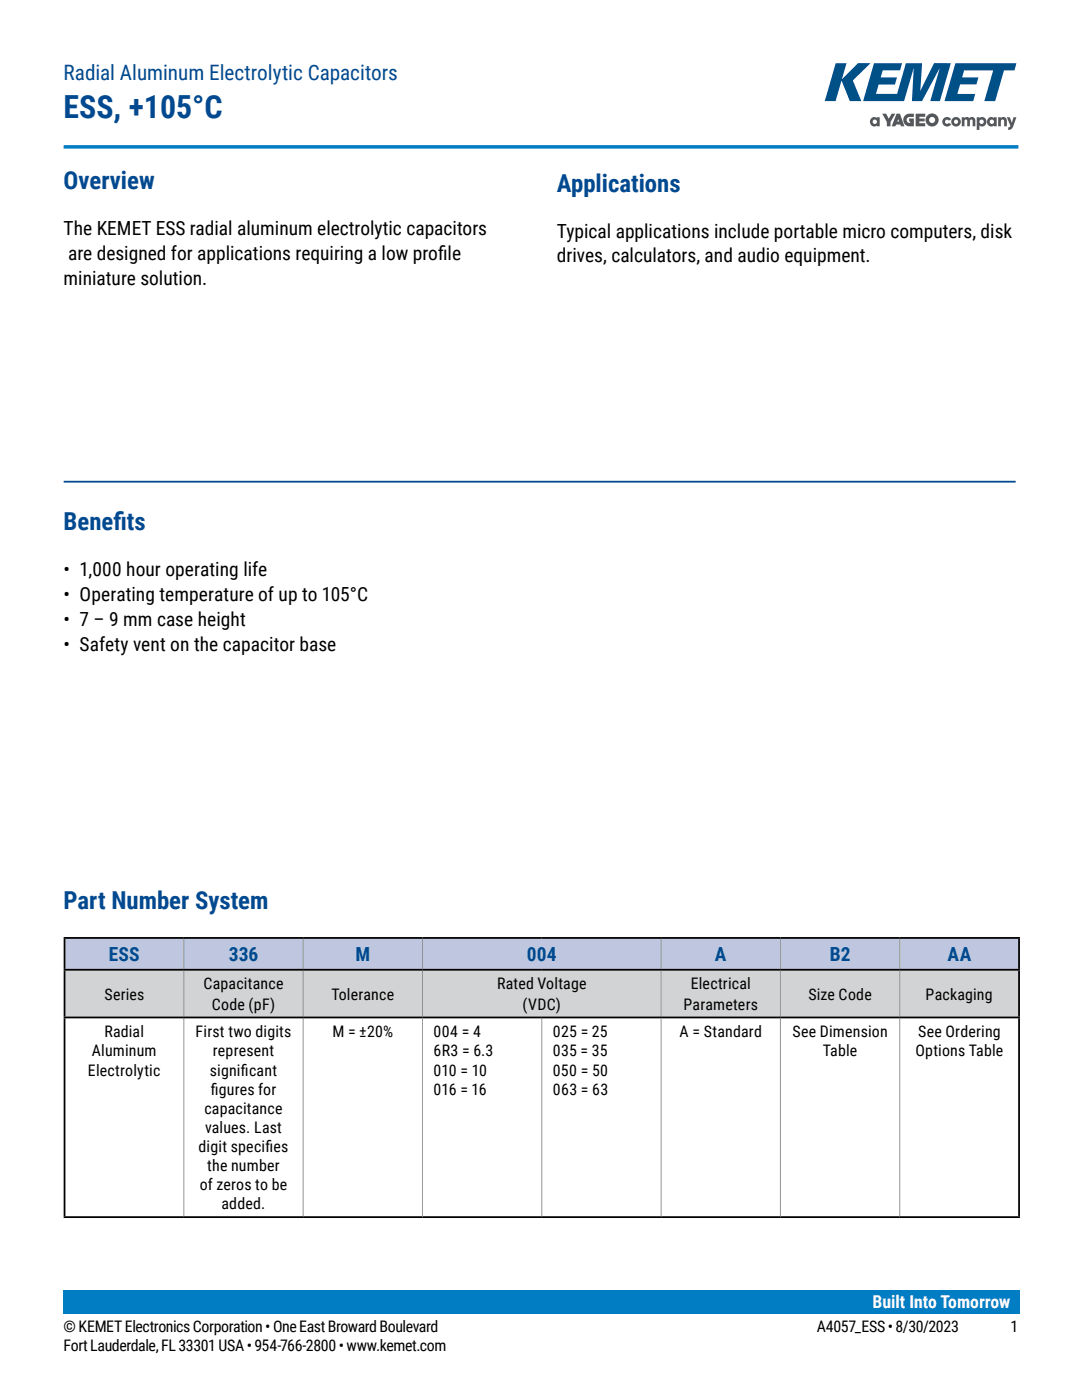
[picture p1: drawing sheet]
<svg xmlns="http://www.w3.org/2000/svg" width="216mm" height="279mm" viewBox="0 0 216 279" stroke-linecap="round" stroke-linejoin="round" font-family="sans-serif">
<defs><g id="words">
<text font-size="6.3" fill="#004990" x="12.7" y="23.5">ESS, +105°C</text>
<g font-size="4.9" fill="#004990">
<text x="12.7" y="37.7">Overview</text>
<text x="111.1" y="38.3">Applications</text>
<text x="12.7" y="105.8">Benef</text>
<text x="22.6" y="105.8">its</text>
<text x="12.7" y="181.5">Part Number System</text>
</g>
<text font-size="4.2" fill="#004990" x="12.7" y="15.9">Radial Aluminum Electrolytic Capacitors</text>
<g font-size="3.9">
<text x="12.7" y="46.9">The KEMET ESS radial aluminum electrolytic capacitors</text>
<text x="111.1" y="47.4">Typical applications include portable micro computers, disk</text>
<text x="13.6" y="51.9">are designed for applications requiring a low prof</text>
<text x="87.4" y="51.9">ile</text>
<text x="111.1" y="52.4">drives, calculators, and audio equipment.</text>
<text x="12.7" y="56.8">miniature solution.</text>
<text x="12.7" y="115">• 1,000 hour operating life</text>
<text x="12.7" y="119.9">• Operating temperature of up to 105°C</text>
<text x="12.7" y="124.9">• 7 – 9 mm case height</text>
<text x="12.7" y="129.8">• Safety vent on the capacitor base</text>
</g>
<g font-size="3.9" fill="#004990">
<text x="21.7" y="191.8">ESS</text>
<text x="45.6" y="191.8">336</text>
<text x="70.9" y="191.8">M</text>
<text x="105.1" y="191.8">004</text>
<text x="142.7" y="191.8">A</text>
<text x="165.6" y="191.8">B2</text>
<text x="189" y="191.8">AA</text>
</g>
<text font-size="3.5" fill="#fff" x="174.1" y="261">Built Into Tomorrow</text>
<g font-size="3.2">
<text x="40.6" y="197.4">Capacitance</text>
<text x="99.2" y="197.4">Rated Voltage</text>
<text x="137.8" y="197.4">Electrical</text>
<text x="20.8" y="199.5">Series</text>
<text x="42.3" y="201.6">Code (pF)</text>
<text x="66.1" y="199.5">Tolerance</text>
<text x="104.3" y="201.6">(VDC)</text>
<text x="136.4" y="201.6">Parameters</text>
<text x="161.3" y="199.5">Size Code</text>
<text x="184.7" y="199.5">Packaging</text>
<text x="20.8" y="207">Radial</text>
<text x="39" y="207">First two digits</text>
<text x="66.3" y="207">M = ±20%</text>
<text x="86.5" y="207">004 = 4</text>
<text x="110.3" y="207">025 = 25</text>
<text x="135.6" y="207">A = Standard</text>
<text x="158.1" y="207">See Dimension</text>
<text x="183.2" y="207">See Ordering</text>
<text x="17.5" y="214.6">Electrolytic</text>
<text x="18.3" y="210.8">Aluminum</text>
<text x="41.9" y="214.6">signif</text>
<text x="42.5" y="210.8">represent</text>
<text x="48.1" y="214.6">icant</text>
<text x="86.5" y="210.8">6R3 = 6.3</text>
<text x="86.5" y="214.6">010 = 10</text>
<text x="110.3" y="210.8">035 = 35</text>
<text x="110.3" y="214.6">050 = 50</text>
<text x="164.2" y="210.8">Table</text>
<text x="182.7" y="210.8">Options Table</text>
<text x="42" y="218.5">f</text>
<text x="42" y="218.5">igures for</text>
<text x="86.5" y="218.5">016 = 16</text>
<text x="110.3" y="218.5">063 = 63</text>
<text x="40.8" y="222.3">capacitance</text>
<text x="40.9" y="226.1">values. Last</text>
<text x="39.6" y="229.9">digit specif</text>
<text x="41.4" y="233.7">the number</text>
<text x="53" y="229.9">ies</text>
<text x="39.9" y="237.5">of zeros to be</text>
<text x="44.2" y="241.3">added.</text>
<text x="12.7" y="265.9">© KEMET Electronics Corporation • One East Broward Boulevard</text>
<text x="12.7" y="269.7">Fort Lauderdale, FL 33301 USA • 954-766-2800 • www.kemet.com</text>
<text x="163" y="265.9">A4057_ESS • 8/30/2023</text>
<text x="201.6" y="265.9">1</text>
</g>
</g></defs>
<path d="M12.7 261.9h190.5" fill="none" stroke="#007dc3" stroke-width=".35"/>
<g fill="#53585f">
<path d="M188.3 23.6a.96 .96 0 0 1 1.5 .2l-.5 .3a.41 .41 0 0 0-.6-.1 .41 .41 0 0 0 0 .6 .41 .41 0 0 0 .6-.1l.5 .3a.96 .96 0 0 1-1.4 .3 .96 .96 0 0 1-.1-1.5z"/>
<path d="M191.9 23.4h.6v.2l.4-.3 .5 .3 .1-.1a.7 .7 0 0 1 .8-.1 .7 .7 0 0 1 .3 .7v1.1h-.5l-.1-1.2-.2-.2-.2 .2-.1 1.2h-.5v-1.2l-.3-.2-.2 .2v1.2h-.6z"/>
<path d="M199.2 23.4h.5v.2l.3-.2a.69 .69 0 0 1 .9 .7v1.1h-.5v-1a.32 .32 0 0 0-.3-.4 .32 .32 0 0 0-.3 .2l-.1 1.2h-.5z"/>
<path d="M200.9 23.4h.6l.4 1.1 .3-1.1h.6l-.6 1.8a.96 .96 0 0 1-1 .7v-.5l.4-.3z"/>
<path d="M176 22.7h.8l.5 1 .6-1h.8l-1 1.6v.9h-.7v-.9z"/>
<path d="M182.7 22.7h1.9v.6h-1.2v.4h1.1v.5h-1.1v.4h1.2v.6h-1.9z"/>
<path d="M180.6 23l.5-.3h1.3v.6h-1a.59 .59 0 0 0-.5 .7 .59 .59 0 0 0 .7 .5v-.2h-.2v-.7h1v1.6a1.75 1.75 0 0 1-1.9-.5 1.28 1.28 0 0 1 .1-1.7z"/>
<path d="M174.1 24.3a.45 .45 0 0 0 .9 0 .45 .45 0 0 0-.9 0zM173.8 23.6a.79 .79 0 0 1 1.2 0v-.2h.5v1.8h-.5v-.2a.91 .91 0 0 1-1.3-.1 .91 .91 0 0 1 .1-1.3z"/>
<path d="M190.3 24.3a.45 .45 0 0 0 .9 0 .45 .45 0 0 0-.9 0zM189.8 24.3a.96 .96 0 0 1 1.9 0 .96 .96 0 0 1-1.9 0z"/>
<path d="M195.4 24.3a.45 .45 0 0 0 .9 0 .45 .45 0 0 0-.9 0zM194.9 23.4h.5v.2a.89 .89 0 0 1 1.4 .7 .89 .89 0 0 1-1.4 .7v.9h-.5z"/>
<path d="M197.5 24.3a.44 .44 0 0 0 .8 0 .44 .44 0 0 0-.8 0zM197.2 23.6a.79 .79 0 0 1 1.1 0v-.2h.6v1.8h-.6v-.2a.91 .91 0 0 1-1.2-.1 .91 .91 0 0 1 .1-1.3z"/>
<path d="M179.2 23.8l.2 .5h-.4zM178.9 22.7l-1 2.5h.8l.1-.3h.9l.1 .3h.7l-.9-2.5z"/>
<path d="M185.4 23.9a.61 .61 0 0 1 1.2 0 .61 .61 0 0 1-1.2 0zM184.7 23.9a1.31 1.31 0 0 0 2.6 0 1.31 1.31 0 0 0-2.6 0z"/>
</g>
<g fill="#005088">
<path d="M174.4 12.6h5.6l-.4 1.4-3.4 .1-.5 1.4h3.3l-.4 1.4h-3.3l-.5 1.8h4.2l1.8-6.1h3.2l-.4 5.6 2.8-5.6h3.3l-2.2 7.6h-1.9l1.9-6.7-3.5 6.7h-2l.3-6.7-1.9 6.7h-8.2z"/>
<path d="M190.6 12.6h12.2l-.4 1.4h-2.1l-1.7 6.2h-2.2l1.8-6.2-5.8 .1-.4 1.4h3.2l-.4 1.4h-3.2l-.6 1.8h3.6l-.4 1.5h-5.7z"/>
<path d="M166.8 12.6h2.1l-.9 3.2 3.2-3.2h2.5l-3.5 3.5 1.7 4.1h-2.3l-1.7-4.1-1.2 4.1h-2.1z"/>
</g>
<path d="M12.7 29.3h190.5" fill="none" stroke="#007dc3" stroke-width=".71" stroke-linecap="butt"/>
<path d="M12.7 257.6h190.8v4.7h-190.8z" fill="#007dc3"/>
<path d="M12.7 96.1h190" fill="none" stroke="#004990" stroke-width=".35"/>
<path d="M12.9 187.2h23.8v6.3h-23.8zM36.7 187.2h23.8v6.3h-23.8zM60.5 187.2h23.8v6.3h-23.8zM84.3 187.2h47.6v6.3h-47.6zM131.9 187.2h23.8v6.3h-23.8zM155.7 187.2h23.8v6.3h-23.8zM179.5 187.2h23.8v6.3h-23.8z" fill="#bfc6e0"/>
<path d="M12.9 193.5h23.8v9.6h-23.8zM36.7 193.5h23.8v9.6h-23.8zM60.5 193.5h23.8v9.6h-23.8zM84.3 193.5h47.6v9.6h-47.6zM131.9 193.5h23.8v9.6h-23.8zM155.7 193.5h23.8v9.6h-23.8zM179.5 193.5h23.8v9.6h-23.8z" fill="#d1d3d4"/>
<g fill="none" stroke="#939598" stroke-width=".2">
<path d="M36.7 187.4v6M36.7 193.7v9.2M60.5 187.4v6M60.5 193.7v9.2M84.3 187.4v6M84.3 193.7v9.2M131.9 187.4v6M131.9 193.7v9.2M155.7 187.4v6M155.7 193.7v9.2M179.5 187.4v6M179.5 193.7v9.2"/>
<path d="M36.7 203.2v39.5M60.5 203.2v39.5M84.3 203.2v39.5M108.1 203.2v39.5M131.9 203.2v39.5M155.7 203.2v39.5M179.5 203.2v39.5"/>
</g>
<path d="M12.7 187.2h190.8M12.7 193.5h190.8M12.9 187.4v6M12.9 193.7v9.2M203.3 187.4v6M203.3 193.7v9.2M12.7 203.1h190.8M12.9 203.2v39.5M203.3 203.2v39.5M12.7 242.9h190.8" fill="none" stroke="#000" stroke-width=".35"/>
<use href="#words"/>
</svg>
